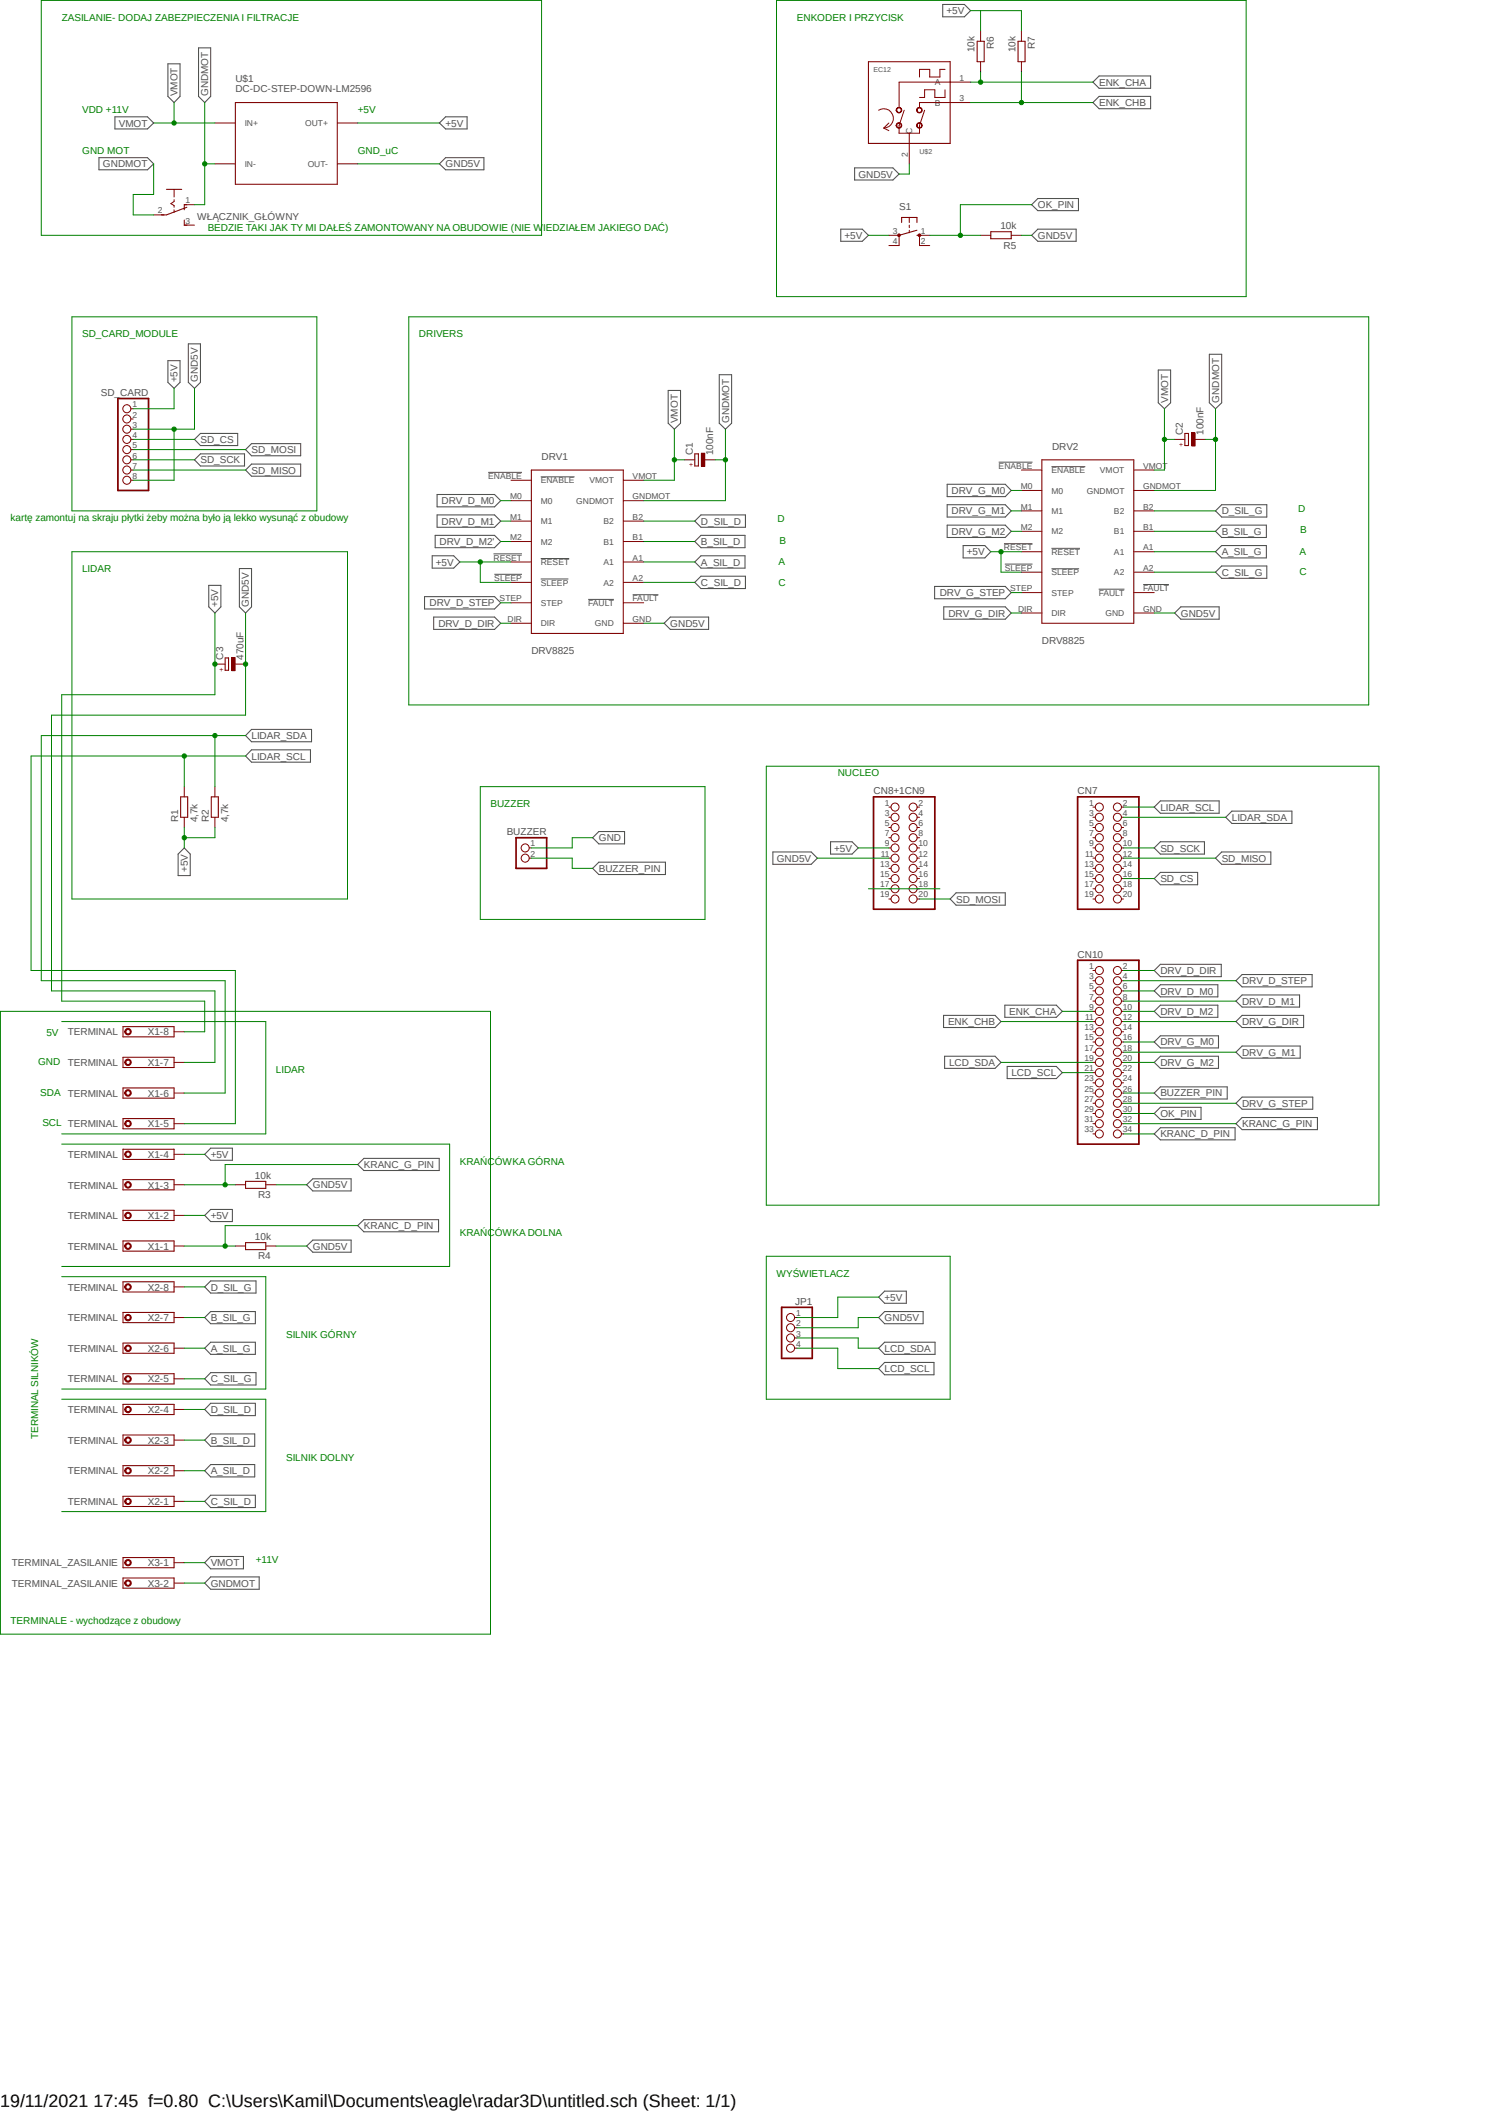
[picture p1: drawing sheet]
<svg xmlns="http://www.w3.org/2000/svg" width="297mm" height="420mm" viewBox="0 0 297 420" stroke-linecap="round" stroke-linejoin="round" font-family="sans-serif">
<defs><g id="words">
<text font-size="3.6" x="0" y="419.1">19/11/2021 17:45 f=0.80 C:\Users\Kamil\Documents\eagle\radar3D\untitled.sch (Sheet: 1/1)</text>
<g font-size="2" fill="#008000">
<text x="12.3" y="4.1">ZASILANIE- DODAJ ZABEZPIECZENIA I FILTRACJE</text>
<text x="158.5" y="4.1">ENKODER I PRZYCISK</text>
<text x="16.3" y="22.4">VDD +11V</text>
<text x="71.2" y="22.4">+5V</text>
<text x="16.3" y="30.6">GND MOT</text>
<text x="71.2" y="30.6">GND_uC</text>
<text x="41.3" y="46">BEDZIE TAKI JAK TY MI DAŁEŚ ZAMONTOWANY NA OBUDOWIE (NIE WIEDZIAŁEM JAKIEGO DAĆ)</text>
<text x="16.3" y="67.1">SD_CARD_MODULE</text>
<text x="83.4" y="67.1">DRIVERS</text>
<text x="258.3" y="101.9">D</text>
<text x="2.1" y="103.7">kartę zamontuj na skraju płytki żeby można było ją lekko wysunąć z obudowy</text>
<text x="154.7" y="103.9">D</text>
<text x="258.7" y="106.1">B</text>
<text x="16.3" y="113.8">LIDAR</text>
<text x="154.9" y="112.4">A</text>
<text x="155.1" y="108.2">B</text>
<text x="258.5" y="110.4">A</text>
<text x="154.9" y="116.5">C</text>
<text x="258.5" y="114.5">C</text>
<text x="166.7" y="154.5">NUCLEO</text>
<text x="97.6" y="160.6">BUZZER</text>
<text x="9.2" y="206.1">5V</text>
<text x="7.6" y="212">GND</text>
<text x="54.9" y="213.4">LIDAR</text>
<text x="8" y="218.1">SDA</text>
<text x="8.4" y="223.9">SCL TERMINAL</text>
<text x="91.5" y="231.7">KRAŃCÓWKA GÓRNA</text>
<text x="91.5" y="245.9">KRAŃCÓWKA DOLNA</text>
<text x="154.5" y="254">WYŚWIETLACZ</text>
<text x="56.9" y="266.2">SILNIK GÓRNY</text>
<text x="7.6" y="286.3" transform="rotate(-90 7.6 286.3)">TERMINAL SILNIKÓW</text>
<text x="56.9" y="290.6">SILNIK DOLNY</text>
<text x="50.9" y="310.9">+11V</text>
<text x="2.1" y="323.1">TERMINALE - wychodzące z obudowy</text>
</g>
<g font-size="2" fill="#505050">
<text x="188.3" y="2.8">+5V</text>
<text x="193.9" y="10.4" transform="rotate(-90 193.9 10.4)">10k</text>
<text x="197.7" y="9.7" transform="rotate(-90 197.7 9.7)">R6</text>
<text x="202" y="10.4" transform="rotate(-90 202 10.4)">10k</text>
<text x="205.9" y="9.7" transform="rotate(-90 205.9 9.7)">R7</text>
<text x="46.8" y="16.3">U$1</text>
<text x="218.6" y="17.1">ENK_CHA</text>
<text x="35.3" y="19.2" transform="rotate(-90 35.3 19.2)">VMOT</text>
<text x="41.4" y="19.2" transform="rotate(-90 41.4 19.2)">GNDMOT</text>
<text x="46.8" y="18.4">DC-DC-STEP-DOWN-LM2596</text>
<text x="218.6" y="21.1">ENK_CHB</text>
<text x="23.6" y="25.2">VMOT</text>
<text x="88.6" y="25.2">+5V</text>
<text x="20.5" y="33.3">GNDMOT</text>
<text x="88.6" y="33.3">GND5V</text>
<text x="170.8" y="35.3">GND5V</text>
<text x="178.9" y="41.7">S1</text>
<text x="206.5" y="41.4">OK_PIN</text>
<text x="39.2" y="43.8">WŁĄCZNIK_GŁÓWNY</text>
<text x="168" y="47.5">+5V</text>
<text x="199" y="45.6">10k</text>
<text x="206.5" y="47.5">GND5V</text>
<text x="199.6" y="49.4">R5</text>
<text x="35.3" y="76.1" transform="rotate(-90 35.3 76.1)">+5V</text>
<text x="39.4" y="76.1" transform="rotate(-90 39.4 76.1)">GND5V</text>
<text x="20.1" y="78.8">SD_CARD</text>
<text x="232.4" y="80.1" transform="rotate(-90 232.4 80.1)">VMOT</text>
<text x="242.5" y="80.1" transform="rotate(-90 242.5 80.1)">GNDMOT</text>
<text x="39.9" y="88.1">SD_CS</text>
<text x="134.9" y="84.2" transform="rotate(-90 134.9 84.2)">VMOT</text>
<text x="145" y="84.2" transform="rotate(-90 145 84.2)">GNDMOT</text>
<text x="209.3" y="89.4">DRV2</text>
<text x="235.3" y="86.5" transform="rotate(-90 235.3 86.5)">C2</text>
<text x="239.4" y="86.5" transform="rotate(-90 239.4 86.5)">100nF</text>
<text x="39.9" y="92.2">SD_SCK</text>
<text x="50" y="90.2">SD_MOSI</text>
<text x="50" y="94.2">SD_MISO</text>
<text x="107.7" y="91.5">DRV1</text>
<text x="137.8" y="90.6" transform="rotate(-90 137.8 90.6)">C1</text>
<text x="141.9" y="90.6" transform="rotate(-90 141.9 90.6)">100nF</text>
<text x="87.8" y="100.4">DRV_D_M0</text>
<text x="189.3" y="98.3">DRV_G_M0</text>
<text x="87.8" y="104.4">DRV_D_M1</text>
<text x="139.4" y="104.4">D_SIL_D</text>
<text x="189.3" y="102.4">DRV_G_M1</text>
<text x="189.3" y="106.4">DRV_G_M2</text>
<text x="243" y="102.4">D_SIL_G</text>
<text x="243" y="106.4">B_SIL_G</text>
<text x="86.7" y="112.5">+5V</text>
<text x="87.5" y="108.5">DRV_D_M2'</text>
<text x="139.4" y="108.5">B_SIL_D</text>
<text x="139.4" y="112.5">A_SIL_D</text>
<text x="192.4" y="110.5">+5V</text>
<text x="243" y="110.5">A_SIL_G</text>
<text x="139.4" y="116.6">C_SIL_D</text>
<text x="186.9" y="118.6">DRV_G_STEP</text>
<text x="243" y="114.6">C_SIL_G</text>
<text x="43.4" y="120.7" transform="rotate(-90 43.4 120.7)">+5V</text>
<text x="49.5" y="120.7" transform="rotate(-90 49.5 120.7)">GND5V</text>
<text x="85.5" y="120.6">DRV_D_STEP</text>
<text x="87.2" y="124.7">DRV_D_DIR</text>
<text x="133.3" y="124.7">GND5V</text>
<text x="188.7" y="122.7">DRV_G_DIR</text>
<text x="234.9" y="122.7">GND5V</text>
<text x="44.4" y="131.2" transform="rotate(-90 44.4 131.2)">C3</text>
<text x="48.4" y="131.2" transform="rotate(-90 48.4 131.2)">470uF</text>
<text x="105.7" y="130.1">DRV8825</text>
<text x="207.3" y="128.1">DRV8825</text>
<text x="50" y="147.1">LIDAR_SDA</text>
<text x="50" y="151.1">LIDAR_SCL</text>
<text x="173.8" y="158">CN8+1CN9</text>
<text x="214.4" y="158">CN7</text>
<text x="230.8" y="161.3">LIDAR_SCL</text>
<text x="35.4" y="163.6" transform="rotate(-90 35.4 163.6)">R1</text>
<text x="39.3" y="163.6" transform="rotate(-90 39.3 163.6)">4,7k</text>
<text x="41.5" y="163.6" transform="rotate(-90 41.5 163.6)">R2</text>
<text x="45.4" y="163.6" transform="rotate(-90 45.4 163.6)">4,7k</text>
<text x="100.8" y="166.2">BUZZER</text>
<text x="119.1" y="167.4">GND</text>
<text x="245.1" y="163.3">LIDAR_SDA</text>
<text x="37.4" y="173.5" transform="rotate(-90 37.4 173.5)">+5V</text>
<text x="119.1" y="173.5">BUZZER_PIN</text>
<text x="154.5" y="171.4">GND5V</text>
<text x="165.9" y="169.4">+5V</text>
<text x="230.8" y="169.4">SD_SCK</text>
<text x="243" y="171.4">SD_MISO</text>
<text x="190.2" y="179.6">SD_MOSI</text>
<text x="230.8" y="175.5">SD_CS</text>
<text x="214.4" y="190.5">CN10</text>
<text x="230.8" y="197.9">DRV_D_M0</text>
<text x="230.8" y="193.8">DRV_D_DIR</text>
<text x="247.1" y="195.8">DRV_D_STEP</text>
<text x="188.6" y="204">ENK_CHB</text>
<text x="200.8" y="201.9">ENK_CHA</text>
<text x="230.8" y="201.9">DRV_D_M2</text>
<text x="247.1" y="199.9">DRV_D_M1</text>
<text x="247.1" y="203.9">DRV_G_DIR</text>
<text x="13.5" y="206">TERMINAL</text>
<text x="29.4" y="206">X1-8</text>
<text x="230.8" y="208">DRV_G_M0</text>
<text x="13.5" y="212.1">TERMINAL</text>
<text x="29.4" y="212.1">X1-7</text>
<text x="188.8" y="212.1">LCD_SDA</text>
<text x="201.2" y="214.1">LCD_SCL</text>
<text x="230.8" y="212">DRV_G_M2</text>
<text x="247.1" y="210">DRV_G_M1</text>
<text x="13.5" y="218.2">TERMINAL</text>
<text x="29.4" y="218.2">X1-6</text>
<text x="230.8" y="218.1">BUZZER_PIN</text>
<text x="247.1" y="220.2">DRV_G_STEP</text>
<text x="29.4" y="224.3">X1-5</text>
<text x="230.8" y="226.3">KRANC_D_PIN</text>
<text x="230.8" y="222.2">OK_PIN</text>
<text x="247.1" y="224.2">KRANC_G_PIN</text>
<text x="13.5" y="230.4">TERMINAL</text>
<text x="29.4" y="230.4">X1-4</text>
<text x="41.9" y="230.3">+5V</text>
<text x="72.4" y="232.4">KRANC_G_PIN</text>
<text x="13.5" y="236.5">TERMINAL</text>
<text x="29.4" y="236.5">X1-3</text>
<text x="50.7" y="234.5">10k</text>
<text x="51.4" y="238.4">R3</text>
<text x="62.2" y="236.4">GND5V</text>
<text x="13.5" y="242.6">TERMINAL</text>
<text x="29.4" y="242.6">X1-2</text>
<text x="41.9" y="242.5">+5V</text>
<text x="72.4" y="244.6">KRANC_D_PIN</text>
<text x="13.5" y="248.7">TERMINAL</text>
<text x="29.4" y="248.7">X1-1</text>
<text x="50.7" y="246.7">10k</text>
<text x="51.4" y="250.6">R4</text>
<text x="62.2" y="248.6">GND5V</text>
<text x="13.5" y="256.8">TERMINAL</text>
<text x="29.4" y="256.8">X2-8</text>
<text x="41.9" y="256.7">D_SIL_G</text>
<text x="13.5" y="262.9">TERMINAL</text>
<text x="29.4" y="262.9">X2-7</text>
<text x="41.9" y="262.8">B_SIL_G</text>
<text x="158.2" y="259.6">JP1</text>
<text x="176" y="258.8">+5V</text>
<text x="176" y="262.8">GND5V</text>
<text x="13.5" y="269">TERMINAL</text>
<text x="29.4" y="269">X2-6</text>
<text x="41.9" y="268.9">A_SIL_G</text>
<text x="176" y="268.9">LCD_SDA</text>
<text x="13.5" y="275">TERMINAL</text>
<text x="29.4" y="275">X2-5</text>
<text x="41.9" y="275">C_SIL_G</text>
<text x="176" y="273">LCD_SCL</text>
<text x="13.5" y="281.1">TERMINAL</text>
<text x="29.4" y="281.1">X2-4</text>
<text x="41.9" y="281.1">D_SIL_D</text>
<text x="13.5" y="287.2">TERMINAL</text>
<text x="29.4" y="287.2">X2-3</text>
<text x="41.9" y="287.2">B_SIL_D</text>
<text x="13.5" y="293.3">TERMINAL</text>
<text x="29.4" y="293.3">X2-2</text>
<text x="41.9" y="293.3">A_SIL_D</text>
<text x="13.5" y="299.4">TERMINAL</text>
<text x="29.4" y="299.4">X2-1</text>
<text x="41.9" y="299.4">C_SIL_D</text>
<text x="2.4" y="311.6">TERMINAL_ZASILANIE</text>
<text x="29.4" y="311.6">X3-1</text>
<text x="41.9" y="311.6">VMOT</text>
<text x="2.4" y="315.7">TERMINAL_ZASILANIE</text>
<text x="29.4" y="315.7">X3-2</text>
<text x="41.9" y="315.7">GNDMOT</text>
</g>
<g font-size="1.7" fill="#505050">
<text x="186" y="16.9">A</text>
<text x="190.9" y="16">1</text>
<text x="186" y="21">B</text>
<text x="190.9" y="20.1">3</text>
<text x="48.7" y="25.1">IN+</text>
<text x="60.7" y="25.1">OUT+</text>
<text x="181.5" y="26.7" transform="rotate(-90 181.5 26.7)">C</text>
<text x="48.7" y="33.2">IN-</text>
<text x="61.2" y="33.2">OUT-</text>
<text x="180.6" y="31.3" transform="rotate(-90 180.6 31.3)">2</text>
<text x="36.9" y="40.4">1</text>
<text x="31.4" y="42.5">2</text>
<text x="36.9" y="44.5">3</text>
<text x="177.6" y="46.5">3</text>
<text x="183.2" y="46.5">1</text>
<text x="177.6" y="48.6">4</text>
<text x="183.2" y="48.6">2</text>
<text x="26.3" y="81.1">1</text>
<text x="26.3" y="83.1">2</text>
<text x="26.3" y="85.1">3</text>
<text x="26.3" y="87.2">4</text>
<text x="26.3" y="89.2">5</text>
<text x="26.3" y="91.2">6</text>
<text x="26.3" y="93.3">7</text>
<text x="26.3" y="95.3">8</text>
<text x="97.1" y="95.3">ENABLE</text>
<text x="125.9" y="95.3">VMOT</text>
<text x="198.7" y="93.3">ENABLE</text>
<text x="209.2" y="94.1">ENABLE</text>
<text x="218.8" y="94.1">VMOT</text>
<text x="227.4" y="93.3">VMOT</text>
<text x="101.5" y="99.4">M0</text>
<text x="107.6" y="96.2">ENABLE</text>
<text x="107.6" y="100.2">M0</text>
<text x="114.6" y="100.2">GNDMOT</text>
<text x="117.3" y="96.2">VMOT</text>
<text x="125.9" y="99.4">GNDMOT</text>
<text x="203.1" y="97.3">M0</text>
<text x="203.1" y="101.4">M1</text>
<text x="209.2" y="98.2">M0</text>
<text x="216.2" y="98.2">GNDMOT</text>
<text x="227.4" y="97.3">GNDMOT</text>
<text x="227.4" y="101.4">B2</text>
<text x="101.5" y="103.4">M1</text>
<text x="101.5" y="107.5">M2</text>
<text x="107.6" y="104.3">M1</text>
<text x="120.1" y="104.3">B2</text>
<text x="125.9" y="103.4">B2</text>
<text x="125.9" y="107.5">B1</text>
<text x="203.1" y="105.5">M2</text>
<text x="209.2" y="102.3">M1</text>
<text x="209.2" y="106.3">M2</text>
<text x="221.6" y="102.3">B2</text>
<text x="221.6" y="106.3">B1</text>
<text x="227.4" y="105.5">B1</text>
<text x="98.2" y="111.5">RESET</text>
<text x="107.6" y="108.4">M2</text>
<text x="107.6" y="112.4">RESET</text>
<text x="120.1" y="108.4">B1</text>
<text x="120.1" y="112.4">A1</text>
<text x="125.9" y="111.5">A1</text>
<text x="199.7" y="109.5">RESET</text>
<text x="199.9" y="113.6">SLEEP</text>
<text x="209.2" y="110.4">RESET</text>
<text x="221.6" y="110.4">A1</text>
<text x="227.4" y="109.5">A1</text>
<text x="227.4" y="113.6">A2</text>
<text x="98.3" y="115.6">SLEEP</text>
<text x="99.4" y="119.6">STEP</text>
<text x="107.6" y="116.5">SLEEP</text>
<text x="120.1" y="116.5">A2</text>
<text x="125.9" y="115.6">A2</text>
<text x="125.9" y="119.6">FAULT</text>
<text x="201" y="117.6">STEP</text>
<text x="209.2" y="114.5">SLEEP</text>
<text x="209.2" y="118.5">STEP</text>
<text x="218.6" y="118.5">FAULT</text>
<text x="221.6" y="114.5">A2</text>
<text x="227.4" y="117.6">FAULT</text>
<text x="101" y="123.7">DIR</text>
<text x="107.6" y="120.6">STEP</text>
<text x="107.6" y="124.6">DIR</text>
<text x="117" y="120.6">FAULT</text>
<text x="118.4" y="124.6">GND</text>
<text x="125.9" y="123.7">GND</text>
<text x="202.5" y="121.7">DIR</text>
<text x="209.2" y="122.6">DIR</text>
<text x="219.9" y="122.6">GND</text>
<text x="227.4" y="121.7">GND</text>
<text x="176" y="160.3">1</text>
<text x="182.7" y="160.3">2</text>
<text x="216.7" y="160.3">1</text>
<text x="223.3" y="160.3">2</text>
<text x="176" y="162.3">3</text>
<text x="176" y="164.3">5</text>
<text x="176" y="166.4">7</text>
<text x="182.7" y="162.3">4</text>
<text x="182.7" y="164.3">6</text>
<text x="182.7" y="166.4">8</text>
<text x="216.7" y="162.3">3</text>
<text x="216.7" y="164.3">5</text>
<text x="216.7" y="166.4">7</text>
<text x="223.3" y="162.3">4</text>
<text x="223.3" y="164.3">6</text>
<text x="223.3" y="166.4">8</text>
<text x="105.5" y="168.4">1</text>
<text x="105.5" y="170.4">2</text>
<text x="175.1" y="172.5">13</text>
<text x="175.2" y="170.4">11</text>
<text x="176" y="168.4">9</text>
<text x="182.7" y="172.5">14</text>
<text x="182.7" y="168.4">10</text>
<text x="182.8" y="170.4">12</text>
<text x="215.7" y="172.5">13</text>
<text x="215.9" y="170.4">11</text>
<text x="216.7" y="168.4">9</text>
<text x="223.3" y="170.4">12</text>
<text x="223.3" y="172.5">14</text>
<text x="223.3" y="168.4">10</text>
<text x="175.1" y="174.5">15</text>
<text x="175.1" y="176.5">17</text>
<text x="175.1" y="178.6">19</text>
<text x="182.7" y="174.5">16</text>
<text x="182.7" y="176.5">18</text>
<text x="182.7" y="178.6">20</text>
<text x="215.7" y="174.5">15</text>
<text x="215.7" y="176.5">17</text>
<text x="215.7" y="178.6">19</text>
<text x="223.3" y="174.5">16</text>
<text x="223.3" y="176.5">18</text>
<text x="223.3" y="178.6">20</text>
<text x="216.7" y="192.8">1</text>
<text x="216.7" y="194.8">3</text>
<text x="216.7" y="196.8">5</text>
<text x="223.3" y="192.8">2</text>
<text x="223.3" y="194.8">4</text>
<text x="223.3" y="196.8">6</text>
<text x="215.9" y="202.9">11</text>
<text x="216.7" y="198.9">7</text>
<text x="216.7" y="200.9">9</text>
<text x="223.3" y="202.9">12</text>
<text x="223.3" y="198.9">8</text>
<text x="223.3" y="200.9">10</text>
<text x="215.7" y="205">13</text>
<text x="215.7" y="207">15</text>
<text x="215.7" y="209">17</text>
<text x="223.3" y="205">14</text>
<text x="223.3" y="207">16</text>
<text x="223.3" y="209">18</text>
<text x="215.7" y="211.1">19</text>
<text x="215.7" y="213.1">21</text>
<text x="215.7" y="215.1">23</text>
<text x="223.3" y="211.1">20</text>
<text x="223.3" y="213.1">22</text>
<text x="223.3" y="215.1">24</text>
<text x="215.7" y="217.2">25</text>
<text x="215.7" y="219.2">27</text>
<text x="215.7" y="221.2">29</text>
<text x="223.3" y="217.2">26</text>
<text x="223.3" y="219.2">28</text>
<text x="223.3" y="221.2">30</text>
<text x="215.7" y="223.3">31</text>
<text x="215.7" y="225.3">33</text>
<text x="223.3" y="223.3">32</text>
<text x="223.3" y="225.3">34</text>
<text x="158.4" y="261.9">1</text>
<text x="158.4" y="263.9">2</text>
<text x="158.4" y="265.9">3</text>
<text x="158.4" y="268">4</text>
</g>
<g font-size="1.4" fill="#505050">
<text x="173.8" y="14.3">EC12</text>
<text x="182.9" y="30.6">U$2</text>
</g>
<g font-size="1.4" fill="#800000">
<text x="234.6" y="88.9">+</text>
<text x="137.1" y="93">+</text>
<text x="43.6" y="133.6">+</text>
</g>
</g></defs>
<path d="M0 0l274.4 325.2M274.4 0l-274.4 325.2" fill="none" stroke="#fff" stroke-width=".2"/>
<g fill="none" stroke="#505050" stroke-width=".2">
<path d="M97.1 94h6.7M107.6 94.9h6.7M198.7 91.9h6.7M209.2 92.8h6.7M98.2 110.2h5.6M98.3 114.3h5.5M107.6 111.1h5.6M107.6 115.2h5.5M117 119.3h5.1M125.9 118.3h5.1M199.7 108.2h5.7M199.9 112.2h5.5"/>
<path d="M209.2 109.1h5.6M209.2 113.2h5.5M218.6 117.2h5.1M227.4 116.3h5.1"/>
</g>
<g fill="none" stroke="#505050" stroke-width=".21">
<path d="M33.4 12.7h2.4v6.5l-1.2 1.2-1.2-1.2zM39.5 9.5h2.4v9.7l-1.2 1.2-1.2-1.2zM187.5 .9h4.4l1.2 1.2-1.2 1.2h-4.4zM217.4 16.3l1.3-1.2h10.2v2.5h-10.2zM19.7 31.4h9.6l1.3 1.2-1.3 1.2h-9.6zM22.9 23.2h6.4l1.3 1.3-1.3 1.2h-6.4zM87.4 24.5l1.2-1.3h4.3v2.5h-4.3zM87.4 32.6l1.2-1.2h7.7v2.4h-7.7zM170 33.4h7.6l1.3 1.2-1.3 1.2h-7.6zM217.4 20.4l1.3-1.2h10.2v2.4h-10.2zM167.3 45.6h4.2l1.3 1.2-1.3 1.2h-4.2zM205.2 40.7l1.3-1.2h8v2.4h-8z"/>
<path d="M205.2 46.8l1.3-1.2h7.6v2.4h-7.6zM33.4 71.8h2.4v4.3l-1.2 1.2-1.2-1.2zM37.5 68.4h2.4v7.7l-1.2 1.2-1.2-1.2zM132.9 77.7h2.5v6.5l-1.2 1.2-1.3-1.2zM143.1 74.5h2.4v9.7l-1.2 1.2-1.2-1.2zM230.4 73.6h2.5v6.5l-1.3 1.2-1.2-1.2zM240.6 70.5h2.4v9.6l-1.2 1.2-1.2-1.2zM38.7 87.4l1.2-1.2h7.4v2.4h-7.4zM39.9 90.3h8.7v2.4h-8.7l-1.2-1.2zM48.9 89.5l1.1-1.2h9.8v2.4h-9.8zM50 92.3h9.8v2.4h-9.8l-1.1-1.2zM87 98.4h11.4l1.2 1.2-1.2 1.2h-11.4z"/>
<path d="M188.4 96.4h11.6l1.2 1.2-1.2 1.2h-11.6zM41.5 116.5h2.4v4.2l-1.1 1.3-1.3-1.3zM47.6 113.1h2.4v7.6l-1.1 1.3-1.3-1.3zM84.5 118.7h13.9l1.2 1.2-1.2 1.3h-13.9zM86 110.6h4.3l1.2 1.2-1.2 1.2h-4.3zM86.6 106.5h11.8l1.2 1.2-1.2 1.3h-11.8zM87 102.4h11.4l1.2 1.3-1.2 1.2h-11.4zM139.4 102.4h8.9v2.5h-8.9l-1.2-1.2zM139.4 114.6h8.9v2.5h-8.9l-1.2-1.2zM139.4 106.5h8.8v2.5h-8.8l-1.2-1.3zM139.4 110.6h8.8v2.4h-8.8l-1.2-1.2zM185.9 116.7h14.1l1.2 1.2-1.2 1.2h-14.1z"/>
<path d="M188.4 100.4h11.6l1.2 1.2-1.2 1.3h-11.6zM188.4 104.5h11.6l1.2 1.2-1.2 1.2h-11.6zM191.6 108.5h4.3l1.2 1.3-1.2 1.2h-4.3zM241.8 113.8l1.2-1.2h9v2.5h-9zM241.8 105.7l1.2-1.2h8.9v2.4h-8.9zM241.8 109.8l1.2-1.3h8.9v2.5h-8.9zM243 100.4h9v2.5h-9l-1.2-1.3zM86.3 122.8h12.1l1.2 1.2-1.2 1.2h-12.1zM132.1 124l1.2-1.2h7.7v2.4h-7.7zM187.7 120.7h12.3l1.2 1.3-1.2 1.2h-12.3zM233.7 122l1.2-1.3h7.6v2.5h-7.6zM50 145.1h12v2.5h-12l-1.1-1.3z"/>
<path d="M50 149.2h11.8v2.4h-11.8l-1.1-1.2zM230.8 159.3h11.7v2.5h-11.7l-1.2-1.2zM36.7 168.7l1.1 1.2v4.3h-2.4v-4.3zM117.9 166.7l1.2-1.3h5.1v2.5h-5.1zM119.1 171.5h13.3v2.5h-13.3l-1.2-1.2zM153.8 169.5h7.6l1.2 1.2-1.2 1.3h-7.6zM165.2 167.5h4.3l1.2 1.2-1.2 1.2h-4.3zM190.2 177.6h9.8v2.5h-9.8l-1.2-1.2zM229.6 168.7l1.2-1.2h8.8v2.4h-8.8zM230.8 173.6h7.5v2.4h-7.5l-1.2-1.2zM243 169.5h9.8v2.5h-9.8l-1.2-1.3zM243.8 162.6l1.3-1.2h11.9v2.4h-11.9z"/>
<path d="M199.9 200h10.2l1.2 1.2-1.2 1.2h-10.2zM230.8 195.9h11.5v2.4h-11.5l-1.2-1.2zM230.8 191.9h12.2v2.4h-12.2l-1.2-1.2zM247.1 198h11.4v2.4h-11.4l-1.2-1.2zM247.1 193.9h13.9v2.4h-13.9l-1.2-1.2zM187.7 202h10.3l1.1 1.2-1.1 1.2h-10.3zM187.9 210.1h10.1l1.1 1.3-1.1 1.2h-10.1zM200.4 212.2h9.7l1.2 1.2-1.2 1.2h-9.7zM229.6 201.2l1.2-1.2h11.5v2.4h-11.5zM229.6 217.5l1.2-1.3h13.3v2.5h-13.3zM230.8 206.1h11.6v2.4h-11.6l-1.2-1.2zM230.8 210.1h11.6v2.5h-11.6l-1.2-1.2z"/>
<path d="M245.9 219.5l1.2-1.2h14.1v2.4h-14.1zM245.9 203.2l1.2-1.2h12.2v2.4h-12.2zM247.1 208.1h11.6v2.4h-11.6l-1.2-1.2zM41.9 228.4h4.3v2.4h-4.3l-1.2-1.1zM61 235.7l1.2-1.2h7.6v2.4h-7.6zM71.2 231.7l1.2-1.2h15v2.4h-15zM230.8 224.4h14.9v2.4h-14.9l-1.2-1.2zM230.8 220.3h8.1v2.4h-8.1l-1.2-1.2zM247.1 222.3h15v2.4h-15l-1.2-1.1zM40.7 256l1.2-1.2h9v2.5h-9zM40.7 241.8l1.2-1.2h4.3v2.4h-4.3zM61 247.9l1.2-1.2h7.6v2.4h-7.6z"/>
<path d="M71.2 243.8l1.2-1.1h14.8v2.4h-14.8zM174.8 258.1l1.2-1.2h4.3v2.4h-4.3zM40.7 262.1l1.2-1.2h8.9v2.5h-8.9zM40.7 268.2l1.2-1.2h8.9v2.5h-8.9zM41.9 279.2h8.9v2.4h-8.9l-1.2-1.2zM41.9 273.1h9v2.4h-9l-1.2-1.2zM176 260.9h7.6v2.5h-7.6l-1.2-1.3zM176 267h10v2.5h-10l-1.2-1.3zM176 271.1h9.8v2.4h-9.8l-1.2-1.2zM41.9 297.5h8.9v2.4h-8.9l-1.2-1.2zM41.9 285.3h8.8v2.4h-8.8l-1.2-1.2zM41.9 291.4h8.8v2.4h-8.8l-1.2-1.2z"/>
<path d="M41.9 309.7h6.5v2.4h-6.5l-1.2-1.2zM41.9 313.7h9.7v2.5h-9.7l-1.2-1.2z"/>
</g>
<g fill="none" stroke="#800000" stroke-width=".2">
<path d="M42.8 24.5h4M42.8 32.6h4M67.1 24.5h4.1M67.1 32.6h4.1M101.6 95.5h4.1M101.6 99.6h4.1M124 95.5h4.1M124 99.6h4.1M203.2 93.5h4.1M203.2 97.6h4.1M225.6 93.5h4M225.6 97.6h4"/>
<path d="M101.6 103.7h4.1M101.6 107.7h4.1M101.6 111.8h4.1M101.6 115.9h4.1M101.6 119.9h4.1M124 103.7h4.1M124 107.7h4.1M124 111.8h4.1M124 115.9h4.1M124 119.9h4.1M203.2 101.6h4.1M203.2 105.7h4.1"/>
<path d="M203.2 109.8h4.1M203.2 113.8h4.1M203.2 117.9h4.1M225.6 101.6h4M225.6 105.7h4M225.6 109.8h4M225.6 113.8h4M225.6 117.9h4M101.6 124h4.1M124 124h4.1M203.2 122h4.1M225.6 122h4"/>
</g>
<path d="M46.8 20.4h20.3v16.3h-20.3zM105.7 93.5h18.3v32.5h-18.3zM138.2 90.3h.7v2.4h-.7zM207.3 91.5h18.3v32.5h-18.3z" fill="none" stroke="#800000" stroke-width=".21"/>
<path d="M139.5 90.2h.7v2.6h-.7z" fill-rule="evenodd" fill="#800000"/>
<path d="M136.2 91.5h2M139.5 90.2h.7v2.6h-.7zM140.3 91.5h2" fill="none" stroke="#800000" stroke-width=".2"/>
<path d="M235.7 86.2h.7v2.4h-.7z" fill="none" stroke="#800000" stroke-width=".21"/>
<path d="M237.1 86.1h.6v2.6h-.6z" fill-rule="evenodd" fill="#800000"/>
<g fill="none" stroke="#800000" stroke-width=".2">
<path d="M233.7 87.4h2M237.1 86.1h.6v2.6h-.6zM237.7 87.4h2.1M105.3 168.7h.4M105.3 170.7h.4M176.8 160.6h.4M176.8 162.6h.4M176.8 164.6h.4M176.8 166.7h.4M176.8 168.7h.4M176.8 170.7h.4M176.8 172.8h.4"/>
<path d="M176.8 174.8h.4M176.8 176.8h.4M176.8 178.9h.4M182.5 160.6h.4M182.5 162.6h.4M182.5 164.6h.4M182.5 166.7h.4M182.5 168.7h.4M182.5 170.7h.4M182.5 172.8h.4M182.5 174.8h.4M182.5 176.8h.4"/>
<path d="M182.5 178.9h.4M217.4 160.6h.5M217.4 162.6h.5M217.4 164.6h.5M217.4 166.7h.5M217.4 168.7h.5M217.4 170.7h.5M217.4 172.8h.5M217.4 174.8h.5M217.4 176.8h.5M217.4 178.9h.5M223.1 160.6h.4"/>
<path d="M223.1 162.6h.4M223.1 164.6h.4M223.1 166.7h.4M223.1 168.7h.4M223.1 170.7h.4M223.1 172.8h.4M223.1 174.8h.4M223.1 176.8h.4M223.1 178.9h.4M217.4 193.1h.5M217.4 195.1h.5M217.4 197.1h.5"/>
<path d="M217.4 199.2h.5M223.1 193.1h.4M223.1 195.1h.4M223.1 197.1h.4M223.1 199.2h.4M217.4 201.2h.5M217.4 203.2h.5M217.4 205.3h.5M217.4 207.3h.5M217.4 209.3h.5M217.4 211.4h.5M217.4 213.4h.5"/>
<path d="M217.4 215.4h.5M217.4 217.5h.5M217.4 219.5h.5M223.1 201.2h.4M223.1 203.2h.4M223.1 205.3h.4M223.1 207.3h.4M223.1 209.3h.4M223.1 211.4h.4M223.1 213.4h.4M223.1 215.4h.4M223.1 217.5h.4"/>
<path d="M223.1 219.5h.4M217.4 221.5h.5M217.4 223.6h.5M217.4 225.6h.5M223.1 221.5h.4M223.1 223.6h.4M223.1 225.6h.4"/>
<circle cx="104.5" cy="170.7" r=".8"/>
<circle cx="104.5" cy="168.7" r=".8"/>
<circle cx="178.1" cy="168.7" r=".8"/>
<circle cx="178.1" cy="160.6" r=".8"/>
<circle cx="178.1" cy="164.6" r=".8"/>
<circle cx="178.1" cy="162.6" r=".8"/>
<circle cx="178.1" cy="172.8" r=".8"/>
<circle cx="178.1" cy="178.9" r=".8"/>
<circle cx="178.1" cy="176.8" r=".8"/>
<circle cx="178.1" cy="166.7" r=".8"/>
<circle cx="178.1" cy="170.7" r=".8"/>
<circle cx="178.1" cy="174.8" r=".8"/>
<circle cx="181.7" cy="174.8" r=".8"/>
<circle cx="181.7" cy="178.9" r=".8"/>
<circle cx="181.7" cy="162.6" r=".8"/>
<circle cx="181.7" cy="160.6" r=".8"/>
<circle cx="181.7" cy="164.6" r=".8"/>
<circle cx="181.7" cy="176.8" r=".8"/>
<circle cx="181.7" cy="166.7" r=".8"/>
<circle cx="181.7" cy="170.7" r=".8"/>
<circle cx="181.7" cy="168.7" r=".8"/>
<circle cx="181.7" cy="172.8" r=".8"/>
<circle cx="218.7" cy="178.9" r=".8"/>
<circle cx="218.7" cy="170.7" r=".8"/>
<circle cx="218.7" cy="160.6" r=".8"/>
<circle cx="218.7" cy="166.7" r=".8"/>
<circle cx="218.7" cy="172.8" r=".8"/>
<circle cx="218.7" cy="162.6" r=".8"/>
<circle cx="218.7" cy="168.7" r=".8"/>
<circle cx="218.7" cy="164.6" r=".8"/>
<circle cx="218.7" cy="176.8" r=".8"/>
<circle cx="218.7" cy="174.8" r=".8"/>
<circle cx="222.3" cy="174.8" r=".8"/>
<circle cx="222.3" cy="162.6" r=".8"/>
<circle cx="222.3" cy="176.8" r=".8"/>
<circle cx="222.3" cy="160.6" r=".8"/>
<circle cx="222.3" cy="164.6" r=".8"/>
<circle cx="222.3" cy="170.7" r=".8"/>
<circle cx="222.3" cy="166.7" r=".8"/>
<circle cx="222.3" cy="172.8" r=".8"/>
<circle cx="222.3" cy="168.7" r=".8"/>
<circle cx="222.3" cy="178.9" r=".8"/>
<circle cx="218.7" cy="197.1" r=".8"/>
<circle cx="218.7" cy="195.1" r=".8"/>
<circle cx="218.7" cy="193.1" r=".8"/>
<circle cx="218.7" cy="199.2" r=".8"/>
<circle cx="222.3" cy="193.1" r=".8"/>
<circle cx="222.3" cy="197.1" r=".8"/>
<circle cx="222.3" cy="199.2" r=".8"/>
<circle cx="222.3" cy="195.1" r=".8"/>
<circle cx="218.7" cy="213.4" r=".8"/>
<circle cx="218.7" cy="201.2" r=".8"/>
<circle cx="218.7" cy="203.2" r=".8"/>
<circle cx="218.7" cy="205.3" r=".8"/>
<circle cx="218.7" cy="209.3" r=".8"/>
<circle cx="218.7" cy="215.4" r=".8"/>
<circle cx="218.7" cy="217.5" r=".8"/>
<circle cx="218.7" cy="219.5" r=".8"/>
<circle cx="218.7" cy="211.4" r=".8"/>
<circle cx="218.7" cy="207.3" r=".8"/>
<circle cx="222.3" cy="209.3" r=".8"/>
<circle cx="222.3" cy="211.4" r=".8"/>
<circle cx="222.3" cy="203.2" r=".8"/>
<circle cx="222.3" cy="215.4" r=".8"/>
<circle cx="222.3" cy="217.5" r=".8"/>
<circle cx="222.3" cy="219.5" r=".8"/>
<circle cx="222.3" cy="201.2" r=".8"/>
<circle cx="222.3" cy="205.3" r=".8"/>
<circle cx="222.3" cy="207.3" r=".8"/>
<circle cx="222.3" cy="213.4" r=".8"/>
<circle cx="218.7" cy="223.6" r=".8"/>
<circle cx="218.7" cy="221.5" r=".8"/>
<circle cx="218.7" cy="225.6" r=".8"/>
<circle cx="222.3" cy="223.6" r=".8"/>
<circle cx="222.3" cy="221.5" r=".8"/>
<circle cx="222.3" cy="225.6" r=".8"/>
</g>
<path d="M173.8 158.5h12.2v22.4h-12.2zM214.4 158.5h12.2v22.4h-12.2zM102.7 166.7h6.1v6.1h-6.1zM214.4 191.1h12.2v36.5h-12.2z" fill="none" stroke="#800000" stroke-width=".34"/>
<path d="M44.8 130.9h.7v2.4h-.7z" fill="none" stroke="#800000" stroke-width=".21"/>
<path d="M46.1 130.8h.7v2.6h-.7z" fill-rule="evenodd" fill="#800000"/>
<g fill="none" stroke="#800000" stroke-width=".2">
<path d="M34.6 37.7v1.5M34.6 39.7v.4l-.6 .4 .6 .4v.3M30.6 42.8h2M34.6 41.7v.5M36.7 44.8h2M36.7 40.7h2M26 81.3h.5M26 83.4h.5M26 85.4h.5M26 87.4h.5M26 89.5h.5M26 91.5h.5"/>
<path d="M26 93.5h.5M26 95.5h.5M42.8 132.1h2M46.1 130.8h.7v2.6h-.7zM46.8 132.1h2.1M36.7 156.5v2M42.8 156.5v2M36.7 162.6v2M42.8 162.6v2"/>
<circle cx="25.2" cy="87.4" r=".8"/>
<circle cx="25.2" cy="93.5" r=".8"/>
<circle cx="25.2" cy="89.5" r=".8"/>
<circle cx="25.2" cy="91.5" r=".8"/>
<circle cx="25.2" cy="95.5" r=".8"/>
<circle cx="25.2" cy="85.4" r=".8"/>
<circle cx="25.2" cy="83.4" r=".8"/>
<circle cx="25.2" cy="81.3" r=".8"/>
</g>
<path d="M33.1 37.7h3.1M36.7 43.8v1h.5M37.2 41.2l-4.1 1.6h-1M37.2 40.7h-.5v1M35.9 158.5h1.4v4.1h-1.4zM42 158.5h1.4v4.1h-1.4zM24.5 246.9h10.1v2h-10.1z" fill="none" stroke="#800000" stroke-width=".21"/>
<path d="M23.5 79.3h6v18.3h-6z" fill="none" stroke="#800000" stroke-width=".34"/>
<path d="M24.9 247.6a.66 .66 0 0 1 1.1-.1 .66 .66 0 0 1-.3 1.1 .66 .66 0 0 1-.9-.7h.2a.46 .46 0 0 1 .6-.4 .46 .46 0 0 1 .3 .6 .46 .46 0 0 1-.7 .2l-.2-.4h-.2z" fill-rule="evenodd" fill="#800000"/>
<path d="M24.9 247.6a.66 .66 0 0 1 1.1-.1 .66 .66 0 0 1-.3 1.1 .66 .66 0 0 1-.9-.7h.2a.46 .46 0 0 1 .6-.4 .46 .46 0 0 1 .3 .6 .46 .46 0 0 1-.7 .2l-.2-.4h-.2zM34.6 247.9h2.1" fill="none" stroke="#800000" stroke-width=".2"/>
<path d="M24.5 240.8h10.1v2h-10.1z" fill="none" stroke="#800000" stroke-width=".21"/>
<path d="M24.9 241.5a.66 .66 0 0 1 1.1-.1 .66 .66 0 0 1-.3 1.1 .66 .66 0 0 1-.9-.7h.2a.46 .46 0 0 1 .6-.4 .46 .46 0 0 1 .3 .6 .46 .46 0 0 1-.7 .2l-.2-.4h-.2z" fill-rule="evenodd" fill="#800000"/>
<path d="M24.9 241.5a.66 .66 0 0 1 1.1-.1 .66 .66 0 0 1-.3 1.1 .66 .66 0 0 1-.9-.7h.2a.46 .46 0 0 1 .6-.4 .46 .46 0 0 1 .3 .6 .46 .46 0 0 1-.7 .2l-.2-.4h-.2zM34.6 241.8h2.1" fill="none" stroke="#800000" stroke-width=".2"/>
<path d="M24.5 234.7h10.1v2h-10.1z" fill="none" stroke="#800000" stroke-width=".21"/>
<path d="M24.9 235.4a.66 .66 0 0 1 1.1-.1 .66 .66 0 0 1-.3 1.1 .66 .66 0 0 1-.9-.7h.2a.46 .46 0 0 1 .6-.4 .46 .46 0 0 1 .3 .6 .46 .46 0 0 1-.7 .2l-.2-.4h-.2z" fill-rule="evenodd" fill="#800000"/>
<path d="M24.9 235.4a.66 .66 0 0 1 1.1-.1 .66 .66 0 0 1-.3 1.1 .66 .66 0 0 1-.9-.7h.2a.46 .46 0 0 1 .6-.4 .46 .46 0 0 1 .3 .6 .46 .46 0 0 1-.7 .2l-.2-.4h-.2zM34.6 235.7h2.1" fill="none" stroke="#800000" stroke-width=".2"/>
<path d="M24.5 228.6h10.1v2.1h-10.1z" fill="none" stroke="#800000" stroke-width=".21"/>
<path d="M25.1 229.1a.65 .65 0 0 1 1 .3 .65 .65 0 0 1-.5 .9 .65 .65 0 0 1-.8-.6h.2l.1-.3a.43 .43 0 0 1 .5-.2 .43 .43 0 0 1 .3 .5v.2a.46 .46 0 0 1-.5 .2 .46 .46 0 0 1-.4-.4h-.2z" fill-rule="evenodd" fill="#800000"/>
<path d="M25.1 229.1a.65 .65 0 0 1 1 .3 .65 .65 0 0 1-.5 .9 .65 .65 0 0 1-.8-.6h.2l.1-.3a.43 .43 0 0 1 .5-.2 .43 .43 0 0 1 .3 .5v.2a.46 .46 0 0 1-.5 .2 .46 .46 0 0 1-.4-.4h-.2zM34.6 229.7h2.1" fill="none" stroke="#800000" stroke-width=".2"/>
<path d="M24.5 222.5h10.1v2.1h-10.1z" fill="none" stroke="#800000" stroke-width=".21"/>
<path d="M25.1 223a.65 .65 0 0 1 1 .3 .65 .65 0 0 1-.5 .9 .65 .65 0 0 1-.8-.6h.2l.1-.3a.43 .43 0 0 1 .5-.2 .43 .43 0 0 1 .3 .5v.2a.46 .46 0 0 1-.5 .2 .46 .46 0 0 1-.4-.4h-.2z" fill-rule="evenodd" fill="#800000"/>
<path d="M25.1 223a.65 .65 0 0 1 1 .3 .65 .65 0 0 1-.5 .9 .65 .65 0 0 1-.8-.6h.2l.1-.3a.43 .43 0 0 1 .5-.2 .43 .43 0 0 1 .3 .5v.2a.46 .46 0 0 1-.5 .2 .46 .46 0 0 1-.4-.4h-.2zM34.6 223.6h2.1" fill="none" stroke="#800000" stroke-width=".2"/>
<path d="M24.5 216.5h10.1v2h-10.1z" fill="none" stroke="#800000" stroke-width=".21"/>
<path d="M25.1 216.9a.65 .65 0 0 1 1 .3 .65 .65 0 0 1-.5 .9 .65 .65 0 0 1-.8-.6h.2l.1-.3a.43 .43 0 0 1 .5-.2 .43 .43 0 0 1 .3 .5v.2a.46 .46 0 0 1-.5 .2 .46 .46 0 0 1-.4-.4h-.2z" fill-rule="evenodd" fill="#800000"/>
<path d="M25.1 216.9a.65 .65 0 0 1 1 .3 .65 .65 0 0 1-.5 .9 .65 .65 0 0 1-.8-.6h.2l.1-.3a.43 .43 0 0 1 .5-.2 .43 .43 0 0 1 .3 .5v.2a.46 .46 0 0 1-.5 .2 .46 .46 0 0 1-.4-.4h-.2zM34.6 217.5h2.1" fill="none" stroke="#800000" stroke-width=".2"/>
<path d="M24.5 210.4h10.1v2h-10.1z" fill="none" stroke="#800000" stroke-width=".21"/>
<path d="M25.1 210.8a.65 .65 0 0 1 1 .3 .65 .65 0 0 1-.5 .9 .65 .65 0 0 1-.8-.6h.2l.2-.4a.45 .45 0 0 1 .6 0 .45 .45 0 0 1 .1 .6 .46 .46 0 0 1-.5 .2 .46 .46 0 0 1-.4-.4h-.2z" fill-rule="evenodd" fill="#800000"/>
<path d="M25.1 210.8a.65 .65 0 0 1 1 .3 .65 .65 0 0 1-.5 .9 .65 .65 0 0 1-.8-.6h.2l.2-.4a.45 .45 0 0 1 .6 0 .45 .45 0 0 1 .1 .6 .46 .46 0 0 1-.5 .2 .46 .46 0 0 1-.4-.4h-.2zM34.6 211.4h2.1" fill="none" stroke="#800000" stroke-width=".2"/>
<path d="M24.5 204.3h10.1v2h-10.1z" fill="none" stroke="#800000" stroke-width=".21"/>
<path d="M25.1 204.7a.65 .65 0 0 1 1 .3 .65 .65 0 0 1-.5 .9 .65 .65 0 0 1-.8-.6h.2l.2-.4a.45 .45 0 0 1 .6 .1 .45 .45 0 0 1 .1 .5 .46 .46 0 0 1-.5 .2 .46 .46 0 0 1-.4-.4h-.2z" fill-rule="evenodd" fill="#800000"/>
<path d="M25.1 204.7a.65 .65 0 0 1 1 .3 .65 .65 0 0 1-.5 .9 .65 .65 0 0 1-.8-.6h.2l.2-.4a.45 .45 0 0 1 .6 .1 .45 .45 0 0 1 .1 .5 .46 .46 0 0 1-.5 .2 .46 .46 0 0 1-.4-.4h-.2zM34.6 205.3h2.1" fill="none" stroke="#800000" stroke-width=".2"/>
<path d="M24.5 297.7h10.1v2h-10.1z" fill="none" stroke="#800000" stroke-width=".21"/>
<path d="M24.9 298.4a.66 .66 0 0 1 1.1-.1 .66 .66 0 0 1-.3 1 .66 .66 0 0 1-.9-.6h.2a.45 .45 0 0 1 .6-.4 .45 .45 0 0 1 .3 .6 .45 .45 0 0 1-.7 .2l-.2-.4h-.2z" fill-rule="evenodd" fill="#800000"/>
<path d="M24.9 298.4a.66 .66 0 0 1 1.1-.1 .66 .66 0 0 1-.3 1 .66 .66 0 0 1-.9-.6h.2a.45 .45 0 0 1 .6-.4 .45 .45 0 0 1 .3 .6 .45 .45 0 0 1-.7 .2l-.2-.4h-.2zM34.6 298.7h2.1" fill="none" stroke="#800000" stroke-width=".2"/>
<path d="M24.5 291.6h10.1v2h-10.1z" fill="none" stroke="#800000" stroke-width=".21"/>
<path d="M24.9 292.3a.66 .66 0 0 1 1.1-.1 .66 .66 0 0 1-.3 1 .66 .66 0 0 1-.9-.6h.2a.45 .45 0 0 1 .6-.4 .45 .45 0 0 1 .3 .6 .45 .45 0 0 1-.7 .2l-.2-.4h-.2z" fill-rule="evenodd" fill="#800000"/>
<path d="M24.9 292.3a.66 .66 0 0 1 1.1-.1 .66 .66 0 0 1-.3 1 .66 .66 0 0 1-.9-.6h.2a.45 .45 0 0 1 .6-.4 .45 .45 0 0 1 .3 .6 .45 .45 0 0 1-.7 .2l-.2-.4h-.2zM34.6 292.6h2.1" fill="none" stroke="#800000" stroke-width=".2"/>
<path d="M24.5 285.5h10.1v2h-10.1z" fill="none" stroke="#800000" stroke-width=".21"/>
<path d="M24.9 286.2a.66 .66 0 0 1 1.1-.1 .66 .66 0 0 1-.3 1.1 .66 .66 0 0 1-.9-.7h.2a.45 .45 0 0 1 .6-.4 .45 .45 0 0 1 .3 .6 .45 .45 0 0 1-.7 .2l-.2-.4h-.2z" fill-rule="evenodd" fill="#800000"/>
<path d="M24.9 286.2a.66 .66 0 0 1 1.1-.1 .66 .66 0 0 1-.3 1.1 .66 .66 0 0 1-.9-.7h.2a.45 .45 0 0 1 .6-.4 .45 .45 0 0 1 .3 .6 .45 .45 0 0 1-.7 .2l-.2-.4h-.2zM34.6 286.5h2.1" fill="none" stroke="#800000" stroke-width=".2"/>
<path d="M24.5 279.4h10.1v2h-10.1z" fill="none" stroke="#800000" stroke-width=".21"/>
<path d="M24.9 280.1a.66 .66 0 0 1 1.1-.1 .66 .66 0 0 1-.3 1.1 .66 .66 0 0 1-.9-.7h.2a.45 .45 0 0 1 .6-.4 .45 .45 0 0 1 .3 .6 .45 .45 0 0 1-.7 .2l-.2-.4h-.2z" fill-rule="evenodd" fill="#800000"/>
<path d="M24.9 280.1a.66 .66 0 0 1 1.1-.1 .66 .66 0 0 1-.3 1.1 .66 .66 0 0 1-.9-.7h.2a.45 .45 0 0 1 .6-.4 .45 .45 0 0 1 .3 .6 .45 .45 0 0 1-.7 .2l-.2-.4h-.2zM34.6 280.4h2.1" fill="none" stroke="#800000" stroke-width=".2"/>
<path d="M24.5 273.3h10.1v2h-10.1z" fill="none" stroke="#800000" stroke-width=".21"/>
<path d="M24.9 274a.66 .66 0 0 1 1.1-.1 .66 .66 0 0 1-.3 1.1 .66 .66 0 0 1-.9-.7h.2a.45 .45 0 0 1 .6-.4 .45 .45 0 0 1 .3 .6 .45 .45 0 0 1-.7 .2l-.2-.4h-.2z" fill-rule="evenodd" fill="#800000"/>
<path d="M24.9 274a.66 .66 0 0 1 1.1-.1 .66 .66 0 0 1-.3 1.1 .66 .66 0 0 1-.9-.7h.2a.45 .45 0 0 1 .6-.4 .45 .45 0 0 1 .3 .6 .45 .45 0 0 1-.7 .2l-.2-.4h-.2zM34.6 274.3h2.1" fill="none" stroke="#800000" stroke-width=".2"/>
<path d="M24.5 267.2h10.1v2h-10.1z" fill="none" stroke="#800000" stroke-width=".21"/>
<path d="M24.9 267.9a.66 .66 0 0 1 1.1-.1 .66 .66 0 0 1-.3 1.1 .66 .66 0 0 1-.9-.7h.2a.45 .45 0 0 1 .6-.4 .45 .45 0 0 1 .3 .6 .45 .45 0 0 1-.7 .2l-.2-.4h-.2z" fill-rule="evenodd" fill="#800000"/>
<path d="M24.9 267.9a.66 .66 0 0 1 1.1-.1 .66 .66 0 0 1-.3 1.1 .66 .66 0 0 1-.9-.7h.2a.45 .45 0 0 1 .6-.4 .45 .45 0 0 1 .3 .6 .45 .45 0 0 1-.7 .2l-.2-.4h-.2zM34.6 268.2h2.1" fill="none" stroke="#800000" stroke-width=".2"/>
<path d="M24.5 261.1h10.1v2h-10.1z" fill="none" stroke="#800000" stroke-width=".21"/>
<path d="M24.9 261.8a.66 .66 0 0 1 1.1-.1 .66 .66 0 0 1-.3 1.1 .66 .66 0 0 1-.9-.7h.2a.45 .45 0 0 1 .6-.4 .45 .45 0 0 1 .3 .6 .45 .45 0 0 1-.7 .2l-.2-.4h-.2z" fill-rule="evenodd" fill="#800000"/>
<path d="M24.9 261.8a.66 .66 0 0 1 1.1-.1 .66 .66 0 0 1-.3 1.1 .66 .66 0 0 1-.9-.7h.2a.45 .45 0 0 1 .6-.4 .45 .45 0 0 1 .3 .6 .45 .45 0 0 1-.7 .2l-.2-.4h-.2zM34.6 262.1h2.1" fill="none" stroke="#800000" stroke-width=".2"/>
<path d="M24.5 255h10.1v2h-10.1z" fill="none" stroke="#800000" stroke-width=".21"/>
<path d="M24.9 255.7a.66 .66 0 0 1 1.1-.1 .66 .66 0 0 1-.3 1.1 .66 .66 0 0 1-.9-.7h.2a.45 .45 0 0 1 .6-.4 .45 .45 0 0 1 .3 .6 .45 .45 0 0 1-.7 .2l-.2-.4h-.2z" fill-rule="evenodd" fill="#800000"/>
<path d="M24.9 255.7a.66 .66 0 0 1 1.1-.1 .66 .66 0 0 1-.3 1.1 .66 .66 0 0 1-.9-.7h.2a.45 .45 0 0 1 .6-.4 .45 .45 0 0 1 .3 .6 .45 .45 0 0 1-.7 .2l-.2-.4h-.2zM34.6 256h2.1" fill="none" stroke="#800000" stroke-width=".2"/>
<path d="M24.5 309.9h10.1v2h-10.1z" fill="none" stroke="#800000" stroke-width=".21"/>
<path d="M24.9 310.6a.66 .66 0 0 1 1.1-.1 .66 .66 0 0 1-.3 1 .66 .66 0 0 1-.9-.6h.2a.45 .45 0 0 1 .6-.4 .45 .45 0 0 1 .3 .6 .45 .45 0 0 1-.7 .2l-.2-.4h-.2z" fill-rule="evenodd" fill="#800000"/>
<path d="M24.9 310.6a.66 .66 0 0 1 1.1-.1 .66 .66 0 0 1-.3 1 .66 .66 0 0 1-.9-.6h.2a.45 .45 0 0 1 .6-.4 .45 .45 0 0 1 .3 .6 .45 .45 0 0 1-.7 .2l-.2-.4h-.2zM34.6 310.9h2.1" fill="none" stroke="#800000" stroke-width=".2"/>
<path d="M24.5 313.9h10.1v2.1h-10.1z" fill="none" stroke="#800000" stroke-width=".21"/>
<path d="M24.9 314.6a.66 .66 0 0 1 1.1-.1 .66 .66 0 0 1-.3 1.1 .66 .66 0 0 1-.9-.6h.2a.45 .45 0 0 1 .6-.5 .45 .45 0 0 1 .3 .6 .45 .45 0 0 1-.7 .2l-.2-.3h-.2z" fill-rule="evenodd" fill="#800000"/>
<g fill="none" stroke="#800000" stroke-width=".2">
<path d="M188 13.8h-1v1.5h-2v-1.5h-2.1v1.5M188 17.9v1.5h-2v-1.5h-2.1v1.5h-1M189 16.3h-10.1v5.1M174.8 21.9a1.92 1.92 0 0 1 2.8 1.1 1.92 1.92 0 0 1-1.8 2.5M175.8 25.5l1 .5M176.8 24.5l-1 1M179.9 21.9l-1 3.1v1.5h4v-1.5l1-3.1M180.9 26.5v2M189 20.4h-6.1v1M46.8 235.7h2.1M52.9 235.7h2M46.8 247.9h2.1"/>
<path d="M52.9 247.9h2M24.9 314.6a.66 .66 0 0 1 1.1-.1 .66 .66 0 0 1-.3 1.1 .66 .66 0 0 1-.9-.6h.2a.45 .45 0 0 1 .6-.5 .45 .45 0 0 1 .3 .6 .45 .45 0 0 1-.7 .2l-.2-.3h-.2zM34.6 315h2.1"/>
</g>
<path d="M172.8 12.3h16.2v16.2h-16.2zM48.9 235h4v1.4h-4zM48.9 247.2h4v1.4h-4z" fill="none" stroke="#800000" stroke-width=".21"/>
<path d="M178.4 21.6a.57 .57 0 0 1 .9 0 .57 .57 0 0 1-.3 .9 .57 .57 0 0 1-.7-.6h.1a.46 .46 0 0 1 .5-.4 .46 .46 0 0 1 .4 .6 .46 .46 0 0 1-.7 .2l-.3-.4z" fill-rule="evenodd" fill="#800000"/>
<path d="M178.4 21.6a.57 .57 0 0 1 .9 0 .57 .57 0 0 1-.3 .9 .57 .57 0 0 1-.7-.6h.1a.46 .46 0 0 1 .5-.4 .46 .46 0 0 1 .4 .6 .46 .46 0 0 1-.7 .2l-.3-.4z" fill="none" stroke="#800000" stroke-width=".2"/>
<path d="M182.4 21.6a.57 .57 0 0 1 .9 0 .57 .57 0 0 1-.2 .9 .57 .57 0 0 1-.8-.6h.2a.46 .46 0 0 1 .5-.4 .46 .46 0 0 1 .3 .6 .46 .46 0 0 1-.6 .2l-.4-.4z" fill-rule="evenodd" fill="#800000"/>
<path d="M182.4 21.6a.57 .57 0 0 1 .9 0 .57 .57 0 0 1-.2 .9 .57 .57 0 0 1-.8-.6h.2a.46 .46 0 0 1 .5-.4 .46 .46 0 0 1 .3 .6 .46 .46 0 0 1-.6 .2l-.4-.4z" fill="none" stroke="#800000" stroke-width=".2"/>
<path d="M178.4 24.7a.57 .57 0 0 1 .9-.1 .57 .57 0 0 1-.3 .9 .57 .57 0 0 1-.7-.5h.1a.46 .46 0 0 1 .5-.5 .46 .46 0 0 1 .4 .6 .46 .46 0 0 1-.7 .3l-.3-.4z" fill-rule="evenodd" fill="#800000"/>
<path d="M178.4 24.7a.57 .57 0 0 1 .9-.1 .57 .57 0 0 1-.3 .9 .57 .57 0 0 1-.7-.5h.1a.46 .46 0 0 1 .5-.5 .46 .46 0 0 1 .4 .6 .46 .46 0 0 1-.7 .3l-.3-.4z" fill="none" stroke="#800000" stroke-width=".2"/>
<path d="M182.4 24.7a.57 .57 0 0 1 .9-.1 .57 .57 0 0 1-.2 .9 .57 .57 0 0 1-.8-.5h.2a.46 .46 0 0 1 .5-.5 .46 .46 0 0 1 .3 .6 .46 .46 0 0 1-.6 .3l-.4-.4z" fill-rule="evenodd" fill="#800000"/>
<path d="M189 16.3h4.1M180.9 28.5v4.1M182.4 24.7a.57 .57 0 0 1 .9-.1 .57 .57 0 0 1-.2 .9 .57 .57 0 0 1-.8-.5h.2a.46 .46 0 0 1 .5-.5 .46 .46 0 0 1 .3 .6 .46 .46 0 0 1-.6 .3l-.4-.4zM189 20.4h4.1M178.9 46.8v2.1M180.9 43.3v1M180.9 44.8v.5M180.9 45.8v.5M182.9 46.8v2.1" fill="none" stroke="#800000" stroke-width=".2"/>
<path d="M179.4 44.3v-1h3v1M182.4 46.8h.5M182.4 45.8l-3.5 1" fill="none" stroke="#800000" stroke-width=".21"/>
<path d="M178.6 46.6h.4v.4h-.4z" fill-rule="evenodd" fill="#800000"/>
<path d="M178.6 46.6h.4v.4h-.4z" fill="none" stroke="#800000" stroke-width=".2"/>
<path d="M182.7 46.6h.4v.4h-.4z" fill-rule="evenodd" fill="#800000"/>
<g fill="none" stroke="#800000" stroke-width=".2">
<path d="M195.1 6.2v2M195.1 12.3v2M203.2 6.2v2M203.2 12.3v2M176.8 46.8h2.1M176.8 48.9h2.1M182.7 46.6h.4v.4h-.4zM182.9 46.8h2.1M182.9 48.9h2.1M195.1 46.8h2M201.2 46.8h2M158.1 262.1h.4"/>
<path d="M158.1 264.2h.4M158.1 266.2h.4M158.1 268.2h.4"/>
<circle cx="157.3" cy="266.2" r=".8"/>
<circle cx="157.3" cy="262.1" r=".8"/>
<circle cx="157.3" cy="264.2" r=".8"/>
<circle cx="157.3" cy="268.2" r=".8"/>
</g>
<path d="M194.4 8.2h1.4v4.1h-1.4zM202.5 8.2h1.4v4.1h-1.4zM197.1 46.1h4.1v1.4h-4.1z" fill="none" stroke="#800000" stroke-width=".21"/>
<path d="M155.5 260.1h6.1v10.2h-6.1z" fill="none" stroke="#800000" stroke-width=".34"/>
<path d="M30.6 24.5h12.2M34.6 20.4v4.1" fill="none" stroke="#008000" stroke-width=".2"/>
<circle cx="34.6" cy="24.5" r=".43" fill="#008000"/>
<g fill="none" stroke="#008000" stroke-width=".2">
<path d="M134.2 85.4v6.1h2"/>
<circle cx="34.6" cy="24.5" r=".43"/>
</g>
<circle cx="134.1" cy="91.5" r=".43" fill="#008000"/>
<g fill="none" stroke="#008000" stroke-width=".2">
<path d="M134.2 91.5v4h-6.1M231.6 87.4h2.1M231.6 81.3v12.2h-2"/>
<circle cx="134.1" cy="91.5" r=".43"/>
</g>
<circle cx="231.6" cy="87.4" r=".43" fill="#008000"/>
<g fill="none" stroke="#008000" stroke-width=".2">
<path d="M71.2 24.5h16.2M91.5 111.8h10.1M95.5 111.8v4.1h6.1M128.1 103.7h10.1M128.1 107.7h10.1M128.1 111.8h10.1M128.1 115.9h10.1M229.6 101.6h12.2M229.6 105.7h12.2M229.6 109.8h12.2M229.6 113.8h12.2M36.7 256h4"/>
<path d="M36.7 262.1h4M36.7 268.2h4M36.7 274.3h4M36.7 280.4h4M36.7 286.5h4M36.7 292.6h4M36.7 298.7h4M36.7 310.9h4"/>
<circle cx="231.6" cy="87.4" r=".43"/>
</g>
<circle cx="95.5" cy="111.8" r=".43" fill="#008000"/>
<g fill="none" stroke="#008000" stroke-width=".2">
<path d="M197.1 109.8h6.1M199.1 109.8v4h4.1"/>
<circle cx="95.5" cy="111.8" r=".43"/>
</g>
<circle cx="199.1" cy="109.8" r=".43" fill="#008000"/>
<g fill="none" stroke="#008000" stroke-width=".2">
<path d="M42.8 122v16.2"/>
<circle cx="199.1" cy="109.8" r=".43"/>
</g>
<circle cx="42.8" cy="132.1" r=".43" fill="#008000"/>
<g fill="none" stroke="#008000" stroke-width=".2">
<path d="M42.8 138.2h-30.5v61h28.4v6.1h-4M36.7 164.6v4.1M42.8 164.6v2.1h-6.1"/>
<circle cx="42.8" cy="132.1" r=".43"/>
</g>
<circle cx="36.7" cy="166.7" r=".43" fill="#008000"/>
<g fill="none" stroke="#008000" stroke-width=".2">
<path d="M71.2 32.6h16.2M172.8 46.8h4M34.6 77.3v4h-8.1M48.9 122v20.3M128.1 124h4M229.6 122h4.1M170.7 168.7h6.1M36.7 229.7h4M36.7 241.8h4M174.8 258.1h-8.1v4h-8.2"/>
<circle cx="36.7" cy="166.7" r=".43"/>
</g>
<circle cx="48.8" cy="132.1" r=".43" fill="#008000"/>
<g fill="none" stroke="#008000" stroke-width=".2">
<path d="M38.7 77.3v8.1h-12.2M34.6 85.4v10.1h-8.1M48.9 142.3h-38.7v54.8h32.6v14.3h-6.1"/>
<circle cx="48.8" cy="132.1" r=".43"/>
</g>
<circle cx="34.6" cy="85.4" r=".43" fill="#008000"/>
<g fill="none" stroke="#008000" stroke-width=".2">
<path d="M40.7 32.6h2.1M40.7 20.4v20.3h-2M203.2 46.8h2M162.6 170.7h14.2M54.9 235.7h6.1M54.9 247.9h6.1M174.8 262.1h-4.1v2.1h-12.2"/>
<circle cx="34.6" cy="85.4" r=".43"/>
</g>
<circle cx="40.7" cy="32.6" r=".43" fill="#008000"/>
<g fill="none" stroke="#008000" stroke-width=".2">
<path d="M142.3 91.5h2M144.3 85.4v14.2h-16.2"/>
<circle cx="40.7" cy="32.6" r=".43"/>
</g>
<circle cx="144.3" cy="91.5" r=".43" fill="#008000"/>
<g fill="none" stroke="#008000" stroke-width=".2">
<path d="M239.8 87.4h2M241.8 81.3v16.3h-12.2"/>
<circle cx="144.3" cy="91.5" r=".43"/>
</g>
<circle cx="241.8" cy="87.4" r=".43" fill="#008000"/>
<g fill="none" stroke="#008000" stroke-width=".2">
<path d="M30.6 32.6v6.1h-4.1v4.1h4.1M48.9 146.3h-6.1v10.2M152.4 152.4h121.9v87.4h-121.9zM36.7 315h4"/>
<circle cx="241.8" cy="87.4" r=".43"/>
</g>
<circle cx="42.8" cy="146.3" r=".43" fill="#008000"/>
<g fill="none" stroke="#008000" stroke-width=".2">
<path d="M42.8 146.3h-34.6v48.8h36.6v22.4h-8.1M48.9 150.4h-12.2v6.1M223.5 162.6h20.3"/>
<circle cx="42.8" cy="146.3" r=".43"/>
</g>
<circle cx="36.7" cy="150.4" r=".43" fill="#008000"/>
<g fill="none" stroke="#008000" stroke-width=".2">
<path d="M8.2 .1h99.5v46.7h-99.5zM14.3 63h48.7v38.6h-48.7zM81.3 63h191v77.3h-191zM26.5 87.4h12.2M26.5 89.5h22.4M26.5 91.5h12.2M26.5 93.5h22.4M99.6 99.6h2M201.2 97.6h2M14.3 109.8h54.8v69.1h-54.8zM99.6 103.7h2M99.6 107.7h2"/>
<path d="M99.6 119.9h2M201.2 101.6h2M201.2 105.7h2M201.2 117.9h2M99.6 124h2M201.2 122h2M36.7 150.4h-30.5v42.7h40.6v30.5h-10.1M182.9 178.9h6.1M223.5 160.6h6.1M223.5 174.8h6.1M223.5 168.7h6.1M223.5 170.7h18.3"/>
<path d="M223.5 193.1h6.1M223.5 197.1h6.1M223.5 199.2h22.4M223.5 195.1h22.4M223.5 207.3h6.1M223.5 209.3h22.4M223.5 211.4h6.1M223.5 219.5h22.4M223.5 203.2h22.4M36.7 235.7h10.1M44.8 231.7v4"/>
<circle cx="36.7" cy="150.4" r=".43"/>
</g>
<circle cx="44.8" cy="235.7" r=".43" fill="#008000"/>
<g fill="none" stroke="#008000" stroke-width=".2">
<path d="M44.8 231.7h26.4M223.5 223.6h22.4M36.7 247.9h10.1M44.8 243.8v4.1"/>
<circle cx="44.8" cy="235.7" r=".43"/>
</g>
<circle cx="44.8" cy="247.9" r=".43" fill="#008000"/>
<g fill="none" stroke="#008000" stroke-width=".2">
<path d="M185 46.8h10.1M191.1 40.7v6.1M95.5 156.5h44.8v26.4h-44.8zM105.7 170.7h8.1v2.1h4.1M117.9 166.7h-4.1v2h-8.1M172.8 176.8h14.2M.1 201.2h97.5v123.9h-97.5zM12.3 203.2h40.6v22.4h-40.6M223.5 201.2h6.1M223.5 217.5h6.1M12.3 227.6h77.2v24.4h-77.2M223.5 225.6h6.1"/>
<path d="M223.5 221.5h6.1M12.3 254h40.6v22.4h-40.6M44.8 243.8h26.4M12.3 278.4h40.6v22.3h-40.6"/>
<circle cx="44.8" cy="247.9" r=".43"/>
</g>
<circle cx="191" cy="46.8" r=".43" fill="#008000"/>
<g fill="none" stroke="#008000" stroke-width=".2">
<path d="M154.5 .1h93.4v58.9h-93.4zM193.1 16.3h24.3M195.1 14.3v2M180.9 32.6v2h-2M191.1 40.7h14.1"/>
<circle cx="191" cy="46.8" r=".43"/>
</g>
<circle cx="195.1" cy="16.3" r=".43" fill="#008000"/>
<g fill="none" stroke="#008000" stroke-width=".2">
<path d="M203.2 14.3v6.1M193.1 20.4h24.3M211.3 201.2h6.1"/>
<circle cx="195.1" cy="16.3" r=".43"/>
</g>
<circle cx="203.2" cy="20.4" r=".43" fill="#008000"/>
<g fill="none" stroke="#008000" stroke-width=".2">
<path d="M193.1 2.1h10.1v4.1M195.1 2.1v4.1M199.1 203.2h18.3M199.1 211.4h18.3M211.3 213.4h6.1M152.4 249.9h36.6v28.5h-36.6zM158.5 266.2h12.2v2h4.1M158.5 268.2h8.2v4.1h8.1"/>
<circle cx="203.2" cy="20.4" r=".43"/>
</g>
<use href="#words"/>
</svg>
